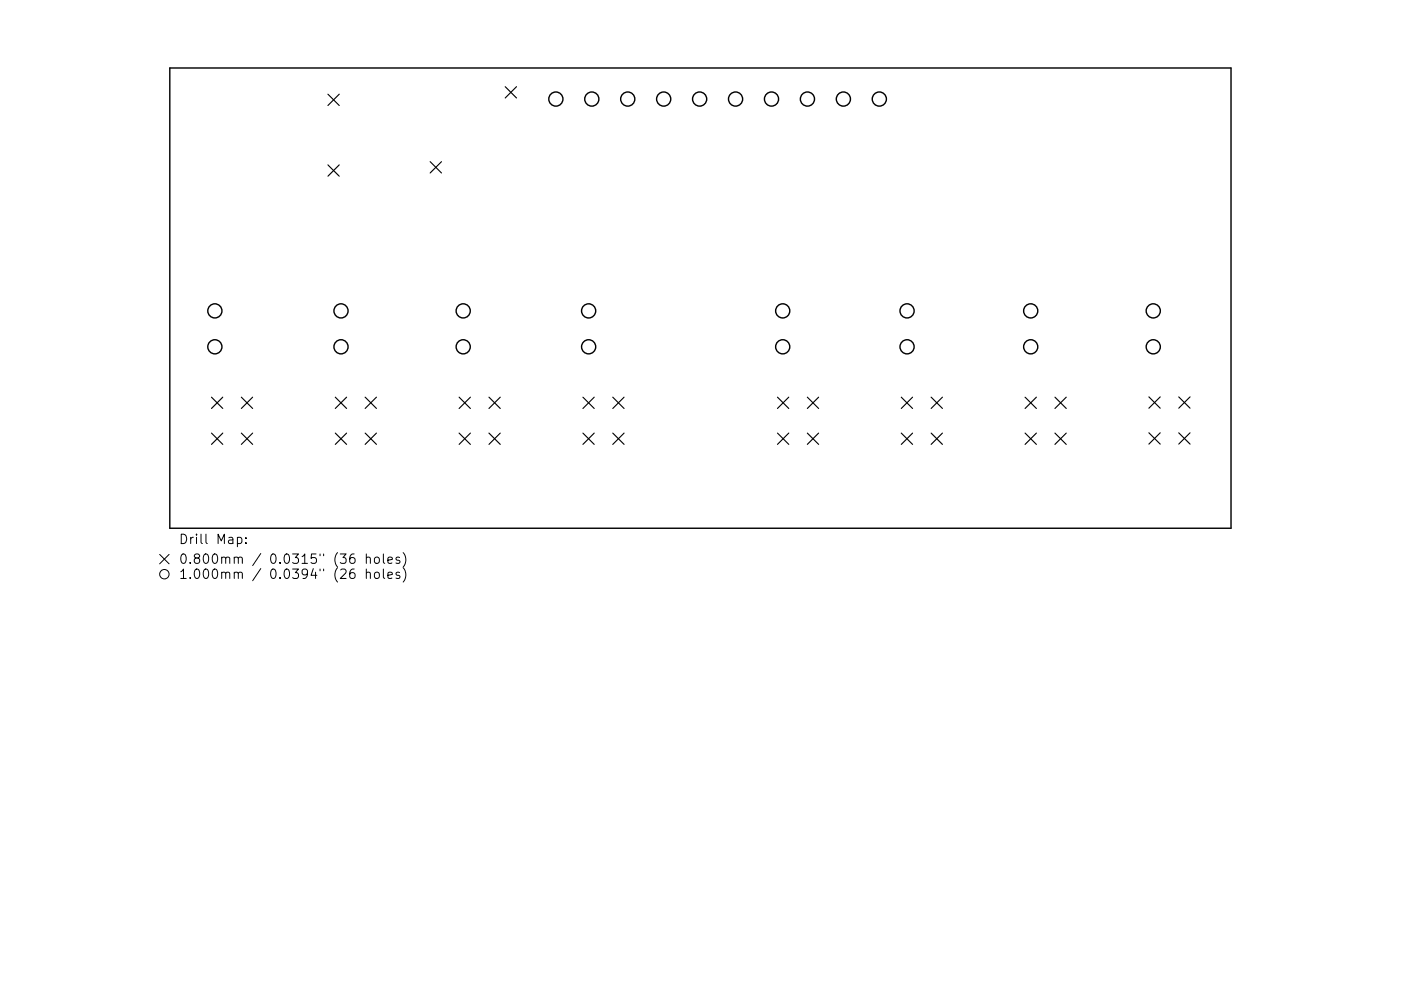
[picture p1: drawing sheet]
<svg xmlns="http://www.w3.org/2000/svg" width="297mm" height="210mm" viewBox="0 0 297 210" stroke-linecap="round" stroke-linejoin="round" font-family="sans-serif">
<defs><g id="words">
<g font-size="2.8">
<text x="37.9" y="115.4">Drill Map:</text>
<text x="37.9" y="119.6">0.800mm / 0.0315&quot; (36 holes)</text>
<text x="37.9" y="122.8">1.000mm / 0.0394&quot; (26 holes)</text>
</g>
</g></defs>
<g fill="none" stroke="#000" stroke-width=".3">
<path d="M36 14.4h225v97.7h-225z"/>
<circle cx="117.9" cy="21" r="1.5"/>
<circle cx="125.5" cy="21" r="1.5"/>
<circle cx="133.1" cy="21" r="1.5"/>
<circle cx="140.7" cy="21" r="1.5"/>
<circle cx="148.3" cy="21" r="1.5"/>
<circle cx="156" cy="21" r="1.5"/>
<circle cx="163.6" cy="21" r="1.5"/>
<circle cx="171.2" cy="21" r="1.5"/>
<circle cx="178.8" cy="21" r="1.5"/>
<circle cx="186.4" cy="21" r="1.5"/>
<circle cx="45.6" cy="73.6" r="1.5"/>
<circle cx="45.6" cy="66" r="1.5"/>
<circle cx="72.3" cy="66" r="1.5"/>
<circle cx="72.3" cy="73.6" r="1.5"/>
<circle cx="98.2" cy="66" r="1.5"/>
<circle cx="98.2" cy="73.6" r="1.5"/>
<circle cx="124.8" cy="66" r="1.5"/>
<circle cx="124.8" cy="73.6" r="1.5"/>
<circle cx="165.9" cy="73.6" r="1.5"/>
<circle cx="165.9" cy="66" r="1.5"/>
<circle cx="192.3" cy="73.6" r="1.5"/>
<circle cx="192.3" cy="66" r="1.5"/>
<circle cx="218.5" cy="66" r="1.5"/>
<circle cx="218.5" cy="73.6" r="1.5"/>
<circle cx="244.5" cy="73.6" r="1.5"/>
<circle cx="244.5" cy="66" r="1.5"/>
</g>
<g fill="none" stroke="#000" stroke-width=".24">
<path d="M69.5 20l2.4 2.4M71.9 20l-2.4 2.4M107.1 18.4l2.4 2.4M109.5 18.4l-2.4 2.4M69.5 35l2.4 2.4M71.9 35l-2.4 2.4M91.2 34.3l2.4 2.4M93.6 34.3l-2.4 2.4M44.8 84.3l2.4 2.4M44.8 91.9l2.4 2.4M47.2 84.3l-2.4 2.4M47.2 91.9l-2.4 2.4"/>
<path d="M51.2 84.3l2.4 2.4M51.2 91.9l2.4 2.4M53.6 84.3l-2.4 2.4M53.6 91.9l-2.4 2.4M71.1 84.3l2.4 2.4M71.1 91.9l2.4 2.4M73.5 84.3l-2.4 2.4M73.5 91.9l-2.4 2.4M77.4 84.3l2.4 2.4M77.4 91.9l2.4 2.4M79.8 84.3l-2.4 2.4M79.8 91.9l-2.4 2.4"/>
<path d="M97.3 84.3l2.4 2.4M97.3 91.9l2.4 2.4M99.7 84.3l-2.4 2.4M99.7 91.9l-2.4 2.4M103.7 84.3l2.4 2.4M103.7 91.9l2.4 2.4M106.1 84.3l-2.4 2.4M106.1 91.9l-2.4 2.4M123.6 84.3l2.4 2.4M123.6 91.9l2.4 2.4M126 84.3l-2.4 2.4M126 91.9l-2.4 2.4"/>
<path d="M129.9 84.3l2.4 2.4M129.9 91.9l2.4 2.4M132.3 84.3l-2.4 2.4M132.3 91.9l-2.4 2.4M164.8 84.3l2.4 2.4M164.8 91.9l2.4 2.4M167.2 84.3l-2.4 2.4M167.2 91.9l-2.4 2.4M171.2 84.3l2.4 2.4M171.2 91.9l2.4 2.4M173.6 84.3l-2.4 2.4M173.6 91.9l-2.4 2.4"/>
<path d="M191.1 84.3l2.4 2.4M191.1 91.9l2.4 2.4M193.5 84.3l-2.4 2.4M193.5 91.9l-2.4 2.4M197.4 84.3l2.4 2.4M197.4 91.9l2.4 2.4M199.8 84.3l-2.4 2.4M199.8 91.9l-2.4 2.4M217.3 84.3l2.4 2.4M217.3 91.9l2.4 2.4M219.7 84.3l-2.4 2.4M219.7 91.9l-2.4 2.4"/>
<path d="M223.7 84.3l2.4 2.4M223.7 91.9l2.4 2.4M226.1 84.3l-2.4 2.4M226.1 91.9l-2.4 2.4M243.6 84.2l2.4 2.4M243.6 91.8l2.4 2.4M246 84.2l-2.4 2.4M246 91.8l-2.4 2.4M249.9 84.2l2.4 2.4M249.9 91.8l2.4 2.4M252.3 84.2l-2.4 2.4M252.3 91.8l-2.4 2.4"/>
</g>
<g fill="none" stroke="#000" stroke-width=".21">
<path d="M33.9 117.6l2 2M35.9 117.6l-2 2M50.3 114.1l.6-.1 .4 .4v.5l-.2 .3h-.8M52.1 115.1v.2M52.1 114.1v.2M75.1 117.5a.79 .79 0 0 0-1 .9v.7l.2 .3 .6 .1 .3-.2 .1-.6-.2-.3-.6-.1-.4 .4M77.7 118.4l.3-.2 .4 .1 .1 1.2M77.7 117.5v2M79.5 118.4l.3-.2a.54 .54 0 0 1 .6 .4v.5a.54 .54 0 0 1-.5 .4 .54 .54 0 0 1-.5-.4zM81.3 117.5v1.7l.3 .3M82.2 118.9l1-.2-.1-.4-.6-.1-.3 .3 .1 .9h.8M84.7 118.3l-.5-.1-.2 .3v.3l.7 .2v.4h-.7"/>
<path d="M85.5 117.2a2.29 2.29 0 0 1 0 3.1M75.1 120.7a.79 .79 0 0 0-1 .9v.7l.2 .3 .6 .1 .3-.2 .1-.6-.2-.3-.6-.1-.4 .4M77.7 121.6l.3-.2 .4 .1 .1 1.2M77.7 120.7v2M79.5 121.6a.54 .54 0 0 1 .5-.2 .54 .54 0 0 1 .4 .4v.5a.54 .54 0 0 1-.5 .4 .54 .54 0 0 1-.5-.4zM81.3 120.7v1.7l.3 .3M82.2 122.1l1-.2-.1-.4-.6-.1-.3 .3 .1 .9h.8M84.7 121.5l-.5-.1-.2 .3v.3l.7 .2v.4h-.7M85.5 120.4a2.29 2.29 0 0 1 0 3.1"/>
<circle cx="34.9" cy="121.8" r="1"/>
</g>
<use href="#words"/>
</svg>
